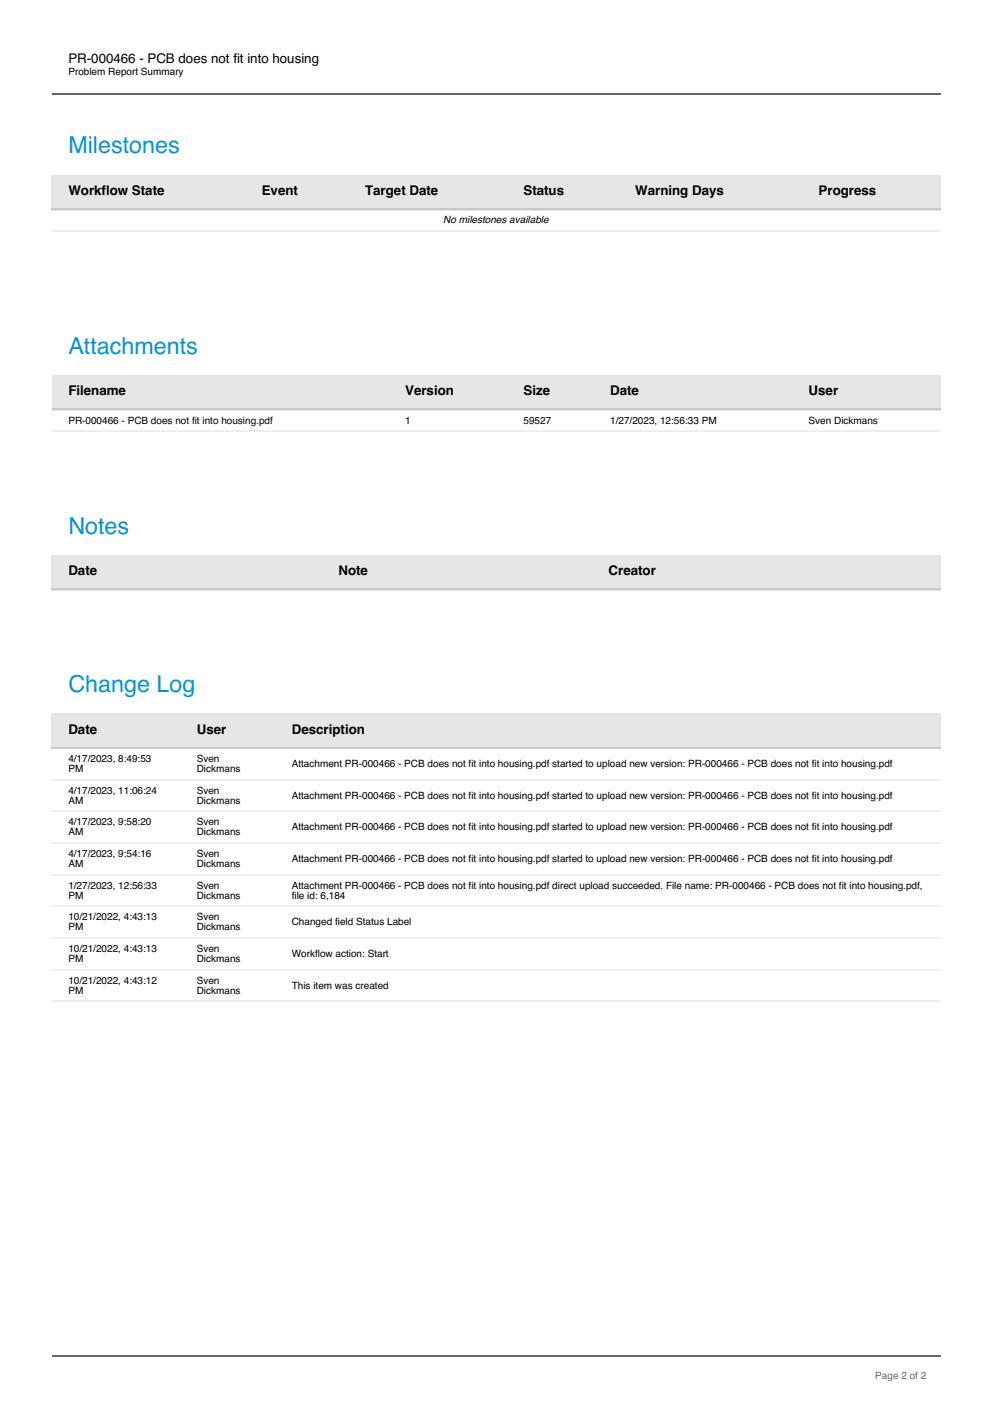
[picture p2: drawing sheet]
<svg xmlns="http://www.w3.org/2000/svg" width="210mm" height="297mm" viewBox="0 0 210 297" stroke-linecap="round" stroke-linejoin="round" font-family="sans-serif">
<defs><g id="words">
<g font-size="4.9" fill="#0694d4">
<text x="14.5" y="32.5">Milestones</text>
<text x="14.5" y="74.8">Attachments</text>
<text x="14.5" y="112.9">Notes</text>
<text x="14.5" y="146.4">Change Log</text>
</g>
<g font-size="2.8">
<text x="14.5" y="13.4">PR-000466 - PCB does not fit into housing</text>
<text x="14.5" y="41.3">Workflow State</text>
<text x="55.4" y="41.3">Event</text>
<text x="77.3" y="41.3">Target Date</text>
<text x="110.8" y="41.3">Status</text>
<text x="134.4" y="41.3">Warning Days</text>
<text x="173.2" y="41.3">Progress</text>
<text x="14.5" y="83.6">Filename</text>
<text x="85.7" y="83.6">Version</text>
<text x="110.8" y="83.6">Size</text>
<text x="129.1" y="83.6">Date</text>
<text x="171.1" y="83.6">User</text>
<text x="14.5" y="121.7">Date</text>
<text x="71.6" y="121.7">Note</text>
<text x="128.8" y="121.7">Creator</text>
<text x="14.5" y="155.2">Date</text>
<text x="41.6" y="155.2">User</text>
<text x="61.7" y="155.2">Description</text>
</g>
<g font-size="2.1">
<text x="14.5" y="15.9">Problem Report Summary</text>
<text x="93.8" y="47.3">No milestones available</text>
<text x="14.5" y="89.6">PR-000466 - PCB does not fit into housing.pdf</text>
<text x="85.7" y="89.6">1</text>
<text x="110.8" y="89.6">59527</text>
<text x="129.1" y="89.6">1/27/2023, 12:56:33 PM</text>
<text x="171.1" y="89.6">Sven Dickmans</text>
<text x="14.5" y="161.2">4/17/2023, 8:49:53</text>
<text x="41.6" y="161.2">Sven</text>
<text x="14.5" y="163.3">PM</text>
<text x="14.5" y="167.9">4/17/2023, 11:06:24</text>
<text x="41.6" y="163.3">Dickmans</text>
<text x="41.6" y="167.9">Sven</text>
<text x="61.7" y="162.3">Attachment PR-000466 - PCB does not fit into housing.pdf started to upload new version: PR-000466 - PCB does not fit into housing.pdf</text>
<text x="14.5" y="170">AM</text>
<text x="41.6" y="170">Dickmans</text>
<text x="61.7" y="169">Attachment PR-000466 - PCB does not fit into housing.pdf started to upload new version: PR-000466 - PCB does not fit into housing.pdf</text>
<text x="14.5" y="174.6">4/17/2023, 9:58:20</text>
<text x="14.5" y="176.7">AM</text>
<text x="41.6" y="174.6">Sven</text>
<text x="41.6" y="176.7">Dickmans</text>
<text x="61.7" y="175.7">Attachment PR-000466 - PCB does not fit into housing.pdf started to upload new version: PR-000466 - PCB does not fit into housing.pdf</text>
<text x="14.5" y="181.3">4/17/2023, 9:54:16</text>
<text x="14.5" y="183.4">AM</text>
<text x="41.6" y="181.3">Sven</text>
<text x="41.6" y="183.4">Dickmans</text>
<text x="61.7" y="182.4">Attachment PR-000466 - PCB does not fit into housing.pdf started to upload new version: PR-000466 - PCB does not fit into housing.pdf</text>
<text x="14.5" y="188">1/27/2023, 12:56:33</text>
<text x="14.5" y="190.1">PM</text>
<text x="41.6" y="188">Sven</text>
<text x="41.6" y="190.1">Dickmans</text>
<text x="61.7" y="188">Attachment PR-000466 - PCB does not fit into housing.pdf direct upload succeeded. File name: PR-000466 - PCB does not fit into housing.pdf,</text>
<text x="61.7" y="190.1">file id: 6,184</text>
<text x="14.5" y="194.7">10/21/2022, 4:43:13</text>
<text x="14.5" y="196.8">PM</text>
<text x="41.6" y="194.7">Sven</text>
<text x="41.6" y="196.8">Dickmans</text>
<text x="61.7" y="195.8">Changed field Status Label</text>
<text x="14.5" y="201.4">10/21/2022, 4:43:13</text>
<text x="14.5" y="203.6">PM</text>
<text x="41.6" y="201.4">Sven</text>
<text x="41.6" y="203.6">Dickmans</text>
<text x="61.7" y="202.5">Workflow action: Start</text>
<text x="14.5" y="208.1">10/21/2022, 4:43:12</text>
<text x="41.6" y="208.1">Sven</text>
<text x="61.7" y="209.2">This item was created</text>
<text x="14.5" y="210.3">PM</text>
<text x="41.6" y="210.3">Dickmans</text>
</g>
<text font-size="2.1" fill="#666" x="185.2" y="291.7">Page 2 of 2</text>
</g></defs>
<path d="M10.9 19.9h188.1" fill="none" stroke="#666" stroke-width=".35"/>
<path d="M8.1 284h193.7v11.6h-193.7z" fill="#fff"/>
<path d="M10.9 287h188.1" fill="none" stroke="#666" stroke-width=".35"/>
<path d="M10.9 37h41v7.4h-41z" fill="#e5e6e5"/>
<path d="M10.9 44.3h41" fill="none" stroke="#c7c8c7" stroke-width=".35"/>
<path d="M51.9 37h21.8v7.4h-21.8z" fill="#e5e6e5"/>
<path d="M51.9 44.3h21.8" fill="none" stroke="#c7c8c7" stroke-width=".35"/>
<path d="M73.7 37h33.5v7.4h-33.5z" fill="#e5e6e5"/>
<path d="M73.7 44.3h33.5" fill="none" stroke="#c7c8c7" stroke-width=".35"/>
<path d="M107.2 37h23.7v7.4h-23.7z" fill="#e5e6e5"/>
<path d="M107.2 44.3h23.7" fill="none" stroke="#c7c8c7" stroke-width=".35"/>
<path d="M130.9 37h38.8v7.4h-38.8z" fill="#e5e6e5"/>
<path d="M130.9 44.3h38.8" fill="none" stroke="#c7c8c7" stroke-width=".35"/>
<path d="M169.7 37h29.3v7.4h-29.3z" fill="#e5e6e5"/>
<path d="M169.7 44.3h29.3" fill="none" stroke="#c7c8c7" stroke-width=".35"/>
<path d="M10.9 48.9h188.1" fill="none" stroke="#eee" stroke-width=".35"/>
<path d="M10.9 79.4h71.3v7.4h-71.3z" fill="#e5e6e5"/>
<path d="M10.9 86.6h71.3" fill="none" stroke="#c7c8c7" stroke-width=".35"/>
<path d="M82.2 79.4h25v7.4h-25z" fill="#e5e6e5"/>
<path d="M82.2 86.6h25" fill="none" stroke="#c7c8c7" stroke-width=".35"/>
<path d="M107.2 79.4h18.4v7.4h-18.4z" fill="#e5e6e5"/>
<path d="M107.2 86.6h18.4" fill="none" stroke="#c7c8c7" stroke-width=".35"/>
<path d="M125.6 79.4h42v7.4h-42z" fill="#e5e6e5"/>
<path d="M125.6 86.6h42" fill="none" stroke="#c7c8c7" stroke-width=".35"/>
<path d="M167.6 79.4h31.4v7.4h-31.4z" fill="#e5e6e5"/>
<path d="M167.6 86.6h31.4" fill="none" stroke="#c7c8c7" stroke-width=".35"/>
<path d="M10.9 91.2h188.1" fill="none" stroke="#eee" stroke-width=".35"/>
<path d="M10.9 117.5h57.2v7.4h-57.2z" fill="#e5e6e5"/>
<path d="M10.9 124.7h57.2" fill="none" stroke="#c7c8c7" stroke-width=".35"/>
<path d="M68.1 117.5h57.1v7.4h-57.1z" fill="#e5e6e5"/>
<path d="M68.1 124.7h57.1" fill="none" stroke="#c7c8c7" stroke-width=".35"/>
<path d="M125.2 117.5h73.8v7.4h-73.8z" fill="#e5e6e5"/>
<path d="M125.2 124.7h73.8" fill="none" stroke="#c7c8c7" stroke-width=".35"/>
<path d="M10.9 151h27.2v7.4h-27.2z" fill="#e5e6e5"/>
<path d="M10.9 158.2h27.2" fill="none" stroke="#c7c8c7" stroke-width=".35"/>
<path d="M38.1 151h20.1v7.4h-20.1z" fill="#e5e6e5"/>
<path d="M38.1 158.2h20.1" fill="none" stroke="#c7c8c7" stroke-width=".35"/>
<path d="M58.2 151h140.8v7.4h-140.8z" fill="#e5e6e5"/>
<path d="M58.2 158.2h140.8" fill="none" stroke="#c7c8c7" stroke-width=".35"/>
<path d="M10.9 164.9h188.1M10.9 171.6h188.1M10.9 178.3h188.1M10.9 185h188.1M10.9 191.7h188.1M10.9 198.4h188.1M10.9 205.1h188.1M10.9 211.8h188.1" fill="none" stroke="#eee" stroke-width=".35"/>
<use href="#words"/>
</svg>
